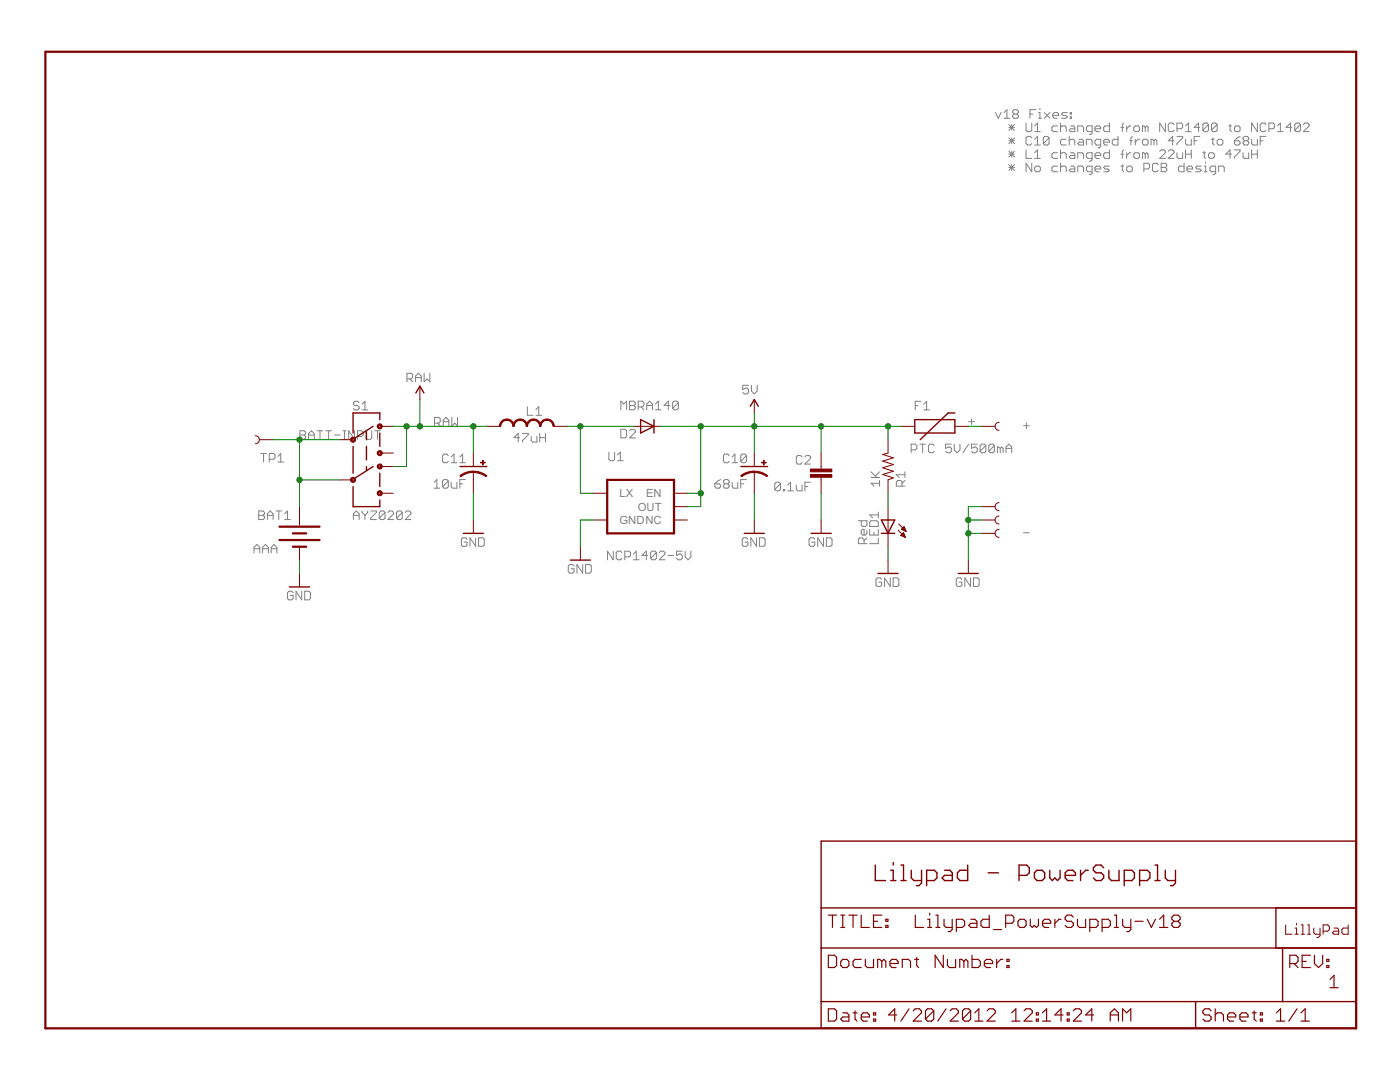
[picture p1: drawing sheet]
<svg xmlns="http://www.w3.org/2000/svg" width="279mm" height="216mm" viewBox="0 0 279 216" stroke-linecap="round" stroke-linejoin="round" font-family="sans-serif">
<defs><g id="words">
<g font-size="2.5" fill="#808080">
<text x="123.6" y="99.2">LX</text>
<text x="127.3" y="101.9">OUT</text>
<text x="128.9" y="99.2">EN</text>
<text x="123.6" y="104.6">GNDNC</text>
</g>
</g></defs>
<g fill="none" stroke="#808080" stroke-width=".2">
<path d="M198.7 22.5l.5 1.1 .6-1.1M200.4 22.5l.6-.6v1.7M200.4 23.6h1.1M201.3 24.8l1.2 1.2M201.3 25.4h1.2M201.3 27.5l1.2 1.2M201.3 28.1h1.2M201.3 30.2l1.2 1.1M201.3 30.8h1.2M201.3 32.9l1.2 1.1M201.3 33.4h1.2M201.9 24.8v1.2"/>
<path d="M201.9 27.5v1.2M201.9 30.2v1.1M201.9 32.9v1.1M202.4 22.8l-.3 .2v.3l.3 .3h.5l.3-.3v-.3l-.3-.2M202.4 22.8l-.3-.3v-.3l.3-.3h.5l.3 .3v.3l-.3 .3M202.4 22.8h.5M202.5 24.8l-1.2 1.2M202.5 27.5l-1.2 1.2M202.5 30.2l-1.2 1.1M202.5 32.9l-1.2 1.1M204.8 24.6v1.4l.3 .3h.5l.3-.3v-1.4M204.8 29.9v1.7h1.1"/>
<path d="M205.5 22.8h.6M205.9 27.5l-.3-.3h-.5l-.3 .3v1.2l.3 .2h.5l.3-.2M205.9 32.6v1.7l-1.1-1.7v1.7M206.5 26.3h1.1M206.5 25.1l.6-.5v1.7M206.5 27.8l.6-.6v1.7M206.5 30.5l.6-.6v1.7M206.5 28.9h1.1M206.5 31.6h1.1M206.5 33.4l.3-.3h.5l.3 .3v.6l-.3 .3h-.5l-.3-.3zM206.7 21.9h-1.2v1.7M207.3 23.6h.5"/>
<path d="M207.3 22.5h.2v1.1M207.5 21.6v.3M208.4 22.5l1.1 1.1M209.4 27.5l-.3-.3h-.6l-.3 .3v1.2M209.4 27.5v1.2l-.3 .2h-.6l-.3-.2M209.4 27.5l-1.2 1.2M209.5 22.5l-1.1 1.1M210.1 23h1.2v-.2l-.3-.3h-.6l-.3 .3v.5l.3 .3h.6M211.1 25.1h-.9l-.3 .3v.6l.3 .3h.9M211.1 30.5h-.9l-.3 .3v.5l.3 .3h.9M211.1 33.1h-.9l-.3 .3v.6l.3 .3h.9M211.6 25.4l.3-.3h.6l.3 .3v.9"/>
<path d="M211.6 24.6v1.7M211.6 29.9v1.7M211.6 32.6v1.7M211.6 30.8l.3-.3h.6l.3 .3v.8M211.6 33.4l.3-.3h.6l.3 .3v.9M212.8 27.8h-.9l-.3 .3v.6l.3 .2h.9M213 22.5h-.9l-.2 .3 .2 .2h.6l.3 .3-.3 .3h-.8M213.4 28.1l.3-.3h.5l.3 .3v.8M213.4 27.2v1.7M213.6 23.3h.2v.3h-.2zM213.6 22.5h.2v.3h-.2zM213.7 25.1h.5l.3 .3v.9h-.8l-.3-.3 .3-.3h.8"/>
<path d="M213.7 30.5h.5l.3 .3v.8h-.8l-.3-.3 .3-.3h.8M213.7 33.1h.5l.3 .3v.9h-.8l-.3-.3 .3-.3h.8M215.1 26.3v-1.2h.8l.3 .3v.9M215.1 31.6v-1.1h.8l.3 .3v.8M215.1 34.3v-1.2h.8l.3 .3v.9M215.4 27.8h.5l.3 .3v.8h-.8l-.3-.2 .3-.3h.8M216.8 28.9v-1.1h.9l.3 .3v.8M218 26.3h-.9l-.3-.3v-.6l.3-.3h.9v1.5l-.3 .2h-.3M218 31.6h-.9l-.3-.3v-.5l.3-.3h.9v1.4l-.3 .3h-.3M218 34.3h-.9l-.3-.3v-.6l.3-.3h.9v1.5l-.3 .2h-.3M218.5 25.7h1.2v-.3l-.3-.3h-.6l-.3 .3v.6l.3 .3h.6M218.5 33.7h1.2v-.3l-.3-.3h-.6l-.3 .3v.6l.3 .3h.6"/>
<path d="M218.5 31h1.2v-.2l-.3-.3h-.6l-.3 .3v.5l.3 .3h.6M219.7 28.9h-.9l-.3-.2v-.6l.3-.3h.9v1.4l-.3 .3h-.3M220.3 28.4h1.1v-.3l-.3-.3h-.6l-.2 .3v.6l.2 .2h.6M221.4 24.6v1.7h-.9l-.2-.3v-.6l.2-.3h.9M221.4 29.9v1.7h-.9l-.2-.3v-.5l.2-.3h.9M221.4 33.1h-.9l-.2 .3 .2 .3h.6l.3 .3-.3 .3h-.8M223.1 27.2v1.7h-.8l-.3-.2v-.6l.3-.3h.8M223.7 25.4h.6M223.7 30.8h.6M223.7 33.1h.6M224 32.9v1.1l.3 .3M224.3 24.6l-.3 .2v1.5"/>
<path d="M224.3 29.9l-.3 .3v1.4M224.9 33.4l.2-.3h.6l.3 .3v.6l-.3 .3h-.6l-.2-.3zM224.9 25.1v1.2M224.9 30.5v1.1M225.4 28.1h.6M225.7 25.1h-.3l-.5 .6M225.7 30.5h-.3l-.5 .5M226 27.2l-.3 .3v1.4M226.3 25.4l.3-.3h.5l.3 .3v.6l-.3 .3h-.5l-.3-.3zM226.3 30.8l.3-.3h.5l.3 .3v.5l-.3 .3h-.5l-.3-.3zM226.6 27.8v1.1M227.4 27.8h-.3l-.5 .6"/>
<path d="M228.3 27.8h.6l.2 .3v.6l-.2 .2h-.6l-.3-.2v-.6zM228.3 33.7h.8l.3-.3v-.5l-.3-.3h-.8v1.7M228.6 25.4l-.3-.3h-.3v1.2M228.6 30.8l-.3-.3h-.3v1.1M228.6 25.4v.9M228.6 30.8v.8M228.6 25.4l.3-.3 .2 .3v.9M228.6 30.8l.3-.3 .2 .3v.8M230.3 28.1l-.3-.3h-.3v1.1M230.3 28.1v.8M230.3 28.1l.3-.3 .3 .3v.8M231.1 32.9l-.2-.3h-.6l-.3 .3v1.1l.3 .3h.6l.2-.3"/>
<path d="M231.4 30.2l.3-.3h.6l.3 .3v.3l-1.2 1.1h1.2M231.7 33.4h.9M231.7 32.6h.9l.3 .3v.2l-.3 .3 .3 .3v.3l-.3 .3h-.9zM232.6 24.6v1.7l-1.2-1.7v1.7M233.2 30.2l.2-.3h.6l.3 .3v.3l-1.1 1.1h1.1M234.3 24.8l-.3-.2h-.6l-.2 .2v1.2l.2 .3h.6l.3-.3M234.3 28.1h-1.1l.8-.9v1.7M234.9 25.7h.8l.3-.3v-.6l-.3-.2h-.8v1.7M234.9 27.2h1.1v.3l-1.1 1.2v.2M234.9 30.5v.8l.3 .3h.8v-1.1M236.3 32.6v1.7h-.8l-.3-.3v-.6l.3-.3h.8M236.6 26.3h1.1"/>
<path d="M236.6 25.1l.6-.5v1.7M236.6 27.8v.9l.3 .2h.8v-1.1M236.6 29.9v1.7M236.6 30.8h1.1M236.9 33.7h1.1v-.3l-.3-.3h-.5l-.3 .3v.6l.3 .3h.5M237.7 29.9v1.7M238.3 28.1h.6M239.5 25.4h-1.2l.9-.8v1.7M239.5 27.2h-1.2v1.7M239.8 33.1h-.9l-.3 .3 .3 .3h.6l.3 .3-.3 .3h-.9M240.1 30.5h.5M240.3 30.2v1.1l.3 .3"/>
<path d="M240.3 34.3h.6M240.3 33.1h.3v1.2M240.6 32.3v.3M241.2 24.8v1.2l-.3 .3h-.6l-.2-.3M241.2 24.8l-.3-.2h-.6l-.2 .2v1.2M241.2 24.8l-1.1 1.2M241.5 30.5h.5l.3 .3v.5l-.3 .3h-.5l-.3-.3v-.5zM241.8 27.8h.5M242 27.5v1.2l.3 .2M242.6 34.3h-.8l-.3-.3v-.6l.3-.3h.8v1.5l-.3 .2h-.3M242.9 24.8v1.2l-.3 .3h-.6l-.2-.3M242.9 24.8l-.3-.2h-.6l-.2 .2v1.2"/>
<path d="M242.9 24.8l-1.1 1.2M243.2 27.8h.6l.3 .3v.6l-.3 .2h-.6l-.3-.2v-.6zM243.2 34.3v-1.2h.9l.2 .3v.9M245.2 25.1h.6M245.5 24.8v1.2l.3 .3M245.8 30.8h-1.2l.9-.9v1.7M246.4 28.1h.8l.3 .3v.3l-.3 .2h-.6l-.2-.2zM246.4 29.9h1.1v.3l-1.1 1.1v.3M246.6 25.1h.6l.3 .3v.6l-.3 .3h-.6l-.2-.3v-.6zM247.5 27.2l-.6 .3-.5 .6M248.1 30.5v.8l.2 .3h.9v-1.1M248.3 28.1h.6"/>
<path d="M248.3 28.1l-.2-.3v-.3l.2-.3h.6l.3 .3v.3l-.3 .3M248.3 28.1l-.2 .3v.3l.2 .2h.6l.3-.2v-.3l-.3-.3M249.8 27.8v.9l.3 .2h.8v-1.1M249.8 29.9v1.7M249.8 30.8h1.1M250.9 24.6v1.7l-1.1-1.7v1.7M250.9 29.9v1.7M251.5 28.1h.6M252.6 24.8l-.2-.2h-.6l-.3 .2v1.2l.3 .3h.6l.2-.3M252.6 27.2h-1.1v1.7M253.2 25.7h.9l.3-.3v-.6l-.3-.2h-.9v1.7M255 26.3h1.1"/>
<path d="M255 25.1l.5-.5v1.7M257.8 25.4h-1.1l.8-.8v1.7M259.5 24.8v1.2l-.3 .3h-.5l-.3-.3M259.5 24.8l-.3-.2h-.5l-.3 .2v1.2M259.5 24.8l-1.1 1.2M260.1 24.8l.3-.2h.6l.3 .2v.3l-1.2 1.2h1.2M81.2 75.6h.9l.3-.3v-.5l-.3-.3h-.9v1.7M81.8 75.6l.6 .6M82.9 76.2v-1.2l.6-.5 .6 .5v1.2M82.9 75.3h1.2M84.6 74.5v1.7l.6-.6 .6 .6v-1.7M149.4 76.9h-1.2v.8l.9-.3 .3 .3v.6l-.3 .3h-.6l-.3-.3"/>
<path d="M150 76.9v1.1l.5 .6 .6-.6v-1.1M52 90.5h1.2M52.6 90.5v1.7M53.7 91.6h.9l.3-.2v-.6l-.3-.3h-.9v1.7M55.5 91.1l.5-.6v1.7M55.5 92.2h1.1M59.9 86h.8l.3 .2v.3l-.3 .3 .3 .3v.3l-.3 .3h-.8zM59.9 86.8h.8M61.6 86.8h1.1M61.6 87.7v-1.2l.5-.5 .6 .5v1.2M63.3 86h1.1M63.9 86v1.7"/>
<path d="M65 86h1.2M65.6 86v1.7M66.7 86.8h1.2M68.5 86h.5M68.5 87.7h.5M68.7 86v1.7M70.7 86v1.7l-1.1-1.7v1.7M71.3 87.1h.9l.3-.3v-.6l-.3-.2h-.9v1.7M71.7 80.4l-.3-.3h-.6l-.3 .3v.2l.3 .3h.6l.3 .3v.3l-.3 .3h-.6l-.3-.3M72.3 81.8h1.1M72.3 80.6l.5-.5v1.7M73 86v1.4l.3 .3h.6l.3-.3v-1.4"/>
<path d="M74.8 86h1.1M75.3 86v1.7M86.6 97.4h1.2M86.6 96.3l.6-.6v1.7M86.7 84.4h.9l.3-.3v-.5l-.3-.3h-.9v1.7M87.3 84.4l.6 .6M88.5 85v-1.1l.5-.6 .6 .6v1.1M88.5 84.1h1.1M89.5 96v1.1l-.3 .3h-.6l-.3-.3M89.5 96l-.3-.3h-.6l-.3 .3v1.1M89.5 90.9l-.3-.3h-.6l-.3 .3v1.2l.3 .2h.6l.3-.2M89.5 96l-1.2 1.1"/>
<path d="M90 96.3v.8l.3 .3h.9v-1.1M90 92.3h1.2M90 91.2l.6-.6v1.7M90.2 83.3v1.7l.5-.6 .6 .6v-1.7M91.8 96.5h.5M91.8 92.3h1.1M91.8 91.2l.5-.6v1.7M92.9 95.7h-1.1v1.7M103.7 87.3h-1.1l.8-.8v1.7M104.3 86.5h1.1v.3l-1.1 1.1v.3M105.2 81.2v1.7h1.2M106 87.1v.8l.3 .3h.8v-1.1"/>
<path d="M107 82.9h1.1M107 81.7l.5-.5v1.7M107.7 87.3h1.2M107.7 86.5v1.7M108.9 86.5v1.7M121.5 90.2v1.5l.3 .2h.6l.3-.2v-1.5M123.2 91.9h1.2M123.2 90.8l.6-.6v1.7M123.9 81.8v-1.7l.6 .5 .6-.5v1.7M123.9 85.7h.9l.3 .2v1.2l-.3 .3h-.9zM125.6 80.1h.9l.3 .2v.3l-.3 .3 .3 .3v.3l-.3 .3h-.9zM125.6 85.9l.3-.2h.6l.3 .2v.3l-1.2 1.2h1.2"/>
<path d="M125.6 80.9h.9M127.4 81.2h.8l.3-.3v-.6l-.3-.2h-.8v1.7M127.9 81.2l.6 .6M129.1 80.9h1.1M129.1 81.8v-1.2l.5-.5 .6 .5v1.2M130.8 81.8h1.1M130.8 80.6l.6-.5v1.7M133.7 80.9h-1.2l.9-.8v1.7M135.4 80.3l-.3-.2h-.6l-.3 .2v1.2M135.4 80.3v1.2l-.3 .3h-.6l-.3-.3M135.4 80.3l-1.2 1.2M142.7 96.5h.8l.3 .3v.3l-.3 .3h-.6l-.2-.3z"/>
<path d="M143.8 95.7l-.6 .3-.5 .5M144.7 96.5l-.3 .3v.3l.3 .3h.5l.3-.3v-.3l-.3-.3M144.7 96.5h.5M144.7 96.5l-.3-.2v-.3l.3-.3h.5l.3 .3v.3l-.3 .2M145.5 90.9l-.3-.3h-.5l-.3 .3v1.2l.3 .2h.5l.3-.2M146.1 96.3v.8l.3 .3h.8v-1.1M146.1 92.3h1.1M146.1 91.2l.6-.6v1.7M147.8 96.5h.6M149 95.7h-1.2v1.7M149 90.9l-.3-.3h-.6l-.3 .3v1.2M149 90.9v1.2l-.3 .2h-.6l-.3-.2"/>
<path d="M149 90.9l-1.2 1.2M155.8 96.5l-.3-.3h-.6l-.3 .3v1.2M155.8 96.5v1.2l-.3 .2h-.6l-.3-.2M155.8 96.5l-1.2 1.2M156.3 97.7h.3v.2h-.3zM157.2 96.8l.6-.6v1.7M157.2 97.9h1.1M158.9 96.8v.9l.3 .2h.9v-1.1M160.1 91.2l-.3-.3h-.6l-.3 .3v1.1l.3 .3h.6l.3-.3M160.6 91.2l.3-.3h.6l.3 .3v.3l-1.2 1.1h1.2M160.6 97.1h.6M161.8 96.2h-1.2v1.7"/>
<path d="M173.8 95.3h1.7M173.8 94.1l1.2 1.2M175.5 96.4h-1.7l.6 .6M175.5 95.9v1.1M175.5 94.1l-.8 .9M180 97v-.8l-.3-.3h-.5l-.3 .3v.8h1.7M180.6 95.9l-.6 .5M180.6 94.7h-1.7l.6 .6M180.6 94.1v1.2M181.8 89.8h.9l.3-.3v-.6l-.3-.3h-.9v1.7M182.6 80.9h.6M183.6 88.6h1.1"/>
<path d="M183.8 80.1h-1.2v1.7M184.1 88.6v1.7M184.4 81.8h1.1M184.4 80.6l.5-.5v1.7M186.4 88.9l-.3-.3h-.5l-.3 .3v1.1l.3 .3h.5l.3-.3M189.9 88.6h-1.2v.9l.9-.3 .3 .3v.5l-.3 .3h-.6l-.3-.3M190.4 88.6v1.2l.6 .5 .6-.5v-1.2M193.3 88.6l-1.1 1.7M193.3 84.1h1.2M193.9 83.6v1.1M195 88.6h-1.1v.9l.8-.3 .3 .3v.5l-.3 .3h-.5l-.3-.3M196.7 88.9l-.2-.3h-.6l-.3 .3v1.1"/>
<path d="M196.7 88.9v1.1l-.2 .3h-.6l-.3-.3M196.7 88.9l-1.1 1.1M198.5 88.9l-.3-.3h-.6l-.3 .3v1.1M198.5 88.9v1.1l-.3 .3h-.6l-.3-.3M198.5 88.9l-1.2 1.1M199.6 89.5l-.3-.3h-.2v1.1M199.6 89.5v.8M199.6 89.5l.3-.3 .3 .3v.8M200.8 90.3v-1.1l.5-.6 .6 .6v1.1M200.8 89.5h1.1M204.3 84.9h1.1M204.8 84.4v1.1"/>
<path d="M50.7 110.3v-1.1l.6-.6 .5 .6v1.1M50.7 109.5h1.1M51.6 102.8h.9M51.6 102h.9l.3 .3v.2l-.3 .3 .3 .3v.3l-.3 .3h-.9zM52.4 109.5h1.2M52.4 110.3v-1.1l.6-.6 .6 .6v1.1M53.4 102.8h1.1M53.4 103.7v-1.2l.5-.5 .6 .5v1.2M54.1 109.5h1.2M54.1 110.3v-1.1l.6-.6 .6 .6v1.1M55.1 102h1.1M55.6 102v1.7"/>
<path d="M56.8 102.5l.6-.5v1.7M56.8 103.7h1.1M58.5 118.3l-.3-.3h-.5l-.3 .3v1.1l.3 .3h.5l.3-.3v-.6h-.6M60.2 118v1.7l-1.1-1.7v1.7M60.8 118h.9l.3 .3v1.1l-.3 .3h-.9zM70.5 103.7v-1.2l.6-.5 .6 .5v1.2M70.5 102.8h1.2M72.3 102v.3l.5 .5M72.8 102.8v.9M73.4 102v.3l-.6 .5M74 102h1.1v.3l-1.1 1.1v.3h1.1M76.8 102.3l-.2-.3h-.6l-.3 .3v1.1"/>
<path d="M76.8 102.3v1.1l-.2 .3h-.6l-.3-.3M76.8 102.3l-1.1 1.1M77.4 102.3l.3-.3h.6l.2 .3v.2l-1.1 1.2h1.1M80.3 102.3l-.3-.3h-.6l-.3 .3v1.1M80.3 102.3v1.1l-.3 .3h-.6l-.3-.3M80.3 102.3l-1.2 1.1M80.9 102.3l.2-.3h.6l.3 .3v.2l-1.1 1.2h1.1M93.2 107.6l-.3-.3h-.5l-.3 .3v1.1l.3 .3h.5l.3-.3v-.5h-.6M94.9 107.3v1.7l-1.1-1.7v1.7M95.5 107.3h.9l.2 .3v1.1l-.2 .3h-.9zM114.6 112.9l-.3-.3h-.6l-.3 .3v1.2l.3 .3h.6l.3-.3v-.6h-.6M116.3 112.6v1.8l-1.2-1.8v1.8"/>
<path d="M116.9 112.6h.8l.3 .3v1.2l-.3 .3h-.8zM122.4 110v1.7l-1.2-1.7v1.7M124.1 110.3l-.3-.3h-.5l-.3 .3v1.1l.3 .3h.5l.3-.3M124.7 111.1h.8l.3-.3v-.5l-.3-.3h-.8v1.7M126.4 110.6l.6-.6v1.7M126.4 111.7h1.2M129.3 110.8h-1.2l.9-.8v1.7M131 110.3l-1.1 1.1M131 110.3l-.3-.3h-.6l-.2 .3v1.1M131 110.3v1.1l-.3 .3h-.6l-.2-.3M131.6 110.3l.3-.3h.5l.3 .3v.3l-1.1 1.1h1.1M133.3 110.8h1.1"/>
<path d="M136.1 110h-1.1v.8l.6-.2h.3l.2 .2v.6l-.2 .3h-.6l-.3-.3M136.7 110v1.1l.6 .6 .6-.6v-1.1M149.3 107.6l-.3-.3h-.6l-.3 .3v1.1l.3 .3h.6l.3-.3v-.5h-.6M151 107.3v1.7l-1.2-1.7v1.7M151.6 107.3h.8l.3 .3v1.1l-.3 .3h-.8zM162.6 107.6l-.3-.3h-.5l-.3 .3v1.1l.3 .3h.5l.3-.3v-.5h-.6M164.3 107.3v1.7l-1.1-1.7v1.7M164.9 107.3h.9l.3 .3v1.1l-.3 .3h-.9zM171.3 103.9h1.7v.9l-.3 .3h-.6l-.2-.3v-.9M172.4 108.5v-.9l-.3-.3h-.5l-.3 .3v.9h1.7M173 105.9v.6l-.3 .3h-.6l-.2-.3v-.6l.2-.3h.3v1.2M173 107.3l-.6 .6"/>
<path d="M173.6 105.6v1.2h1.7v-1.2M173.6 104.2l.2-.3h1.2l.3 .3v.9h-1.7zM174.4 106.2v.6M175.3 107.3v1.2h-1.7M175.3 102.2v1.1M175.3 102.7h-1.7l.5 .6M176 115.6l-.3-.3h-.6l-.3 .3v1.1l.3 .3h.6l.3-.3v-.5h-.6M177.7 115.3v1.7l-1.2-1.7v1.7M178.2 115.3h.9l.3 .3v1.1l-.3 .3h-.9zM192 115.6l-.3-.3h-.6l-.3 .3v1.1l.3 .3h.6l.3-.3v-.5h-.6M193.7 115.3v1.7l-1.1-1.7v1.7M194.3 115.3h.8l.3 .3v1.1l-.3 .3h-.8z"/>
<path d="M204.3 106.3h1.1"/>
</g>
<g fill="none" stroke="#800000" stroke-width=".28">
<path d="M83 78.4l.8-1.3 .8 1.3M70.5 97.1v4h5.3v-1.3M70.5 89.1v5.3M73.1 86.1v1.6M73.1 89.1v2.7M73.1 93.1v.8M74.5 85.1l-3.8 2.4M74.5 93.1l-3.8 2.4M75.8 83.7v-1.3h-5.3v4M75.8 86.4v2.7M75.8 94.4v2.7M91.8 93.1h5.4"/>
<path d="M127.8 83.7l2.7 1.4-2.7 1.3zM130.5 83.7v2.7M147.9 93.1h5.3M149.7 81.1l.8-1.4 .8 1.4M182.6 83.7h8v2.7h-8zM190.6 82.4h-1.4l-5.6 5.3M57.8 117.1h4M92.5 106.4h4M113.8 111.8h4M148.5 106.4h4M161.9 106.4h4M175.2 114.4h4"/>
<path d="M175.9 106.4h2.7M175.9 103.8h2.7l-1.4 2.6zM191.2 114.4h4M163.9 167.8h106.8v37.4h-106.8zM174.7 172.6v3.1h2M177.8 175.7h1M177.8 173.7h.5v2M178.3 172.1v.5M179.8 175.7h1M179.8 172.6h.5v3.1M181.9 173.7v1.5l.5 .5h1.5M183.9 173.7v2.5l-.5 .5h-.5"/>
<path d="M184.9 175.7h1.6l.5-.5v-1l-.5-.5h-1.6v3M188.5 173.7h1l.6 .5v1.5h-1.6l-.5-.5 .5-.5h1.6M193.1 172.6v3.1h-1.5l-.5-.5v-1l.5-.5h1.5M197.2 174.2h2.1M203.4 174.7h1.5l.5-.5v-1.1l-.5-.5h-1.5v3.1M206.4 174.2l.5-.5h1.1l.5 .5v1l-.5 .5h-1.1l-.5-.5zM209.5 173.7v1.5l.5 .5 .5-.5 .6 .5 .5-.5v-1.5M212.6 174.7h2v-.5l-.5-.5h-1l-.5 .5v1l.5 .5h1M215.6 173.7v2M217.2 173.7h-.5l-1.1 1M220.3 173.1l-.5-.5h-1.1l-.5 .5v.6l.5 .5h1.1l.5 .5v.5l-.5 .5h-1.1l-.5-.5M221.3 173.7v1.5l.5 .5h1.5v-2"/>
<path d="M224.4 175.7h1.5l.5-.5v-1l-.5-.5h-1.5v3M227.4 175.7h1.6l.5-.5v-1l-.5-.5h-1.6v3M230.5 175.7h1M230.5 172.6h.5v3.1M232.6 173.7v1.5l.5 .5h1.5M234.6 173.7v2.5l-.5 .5h-.5M163.9 189.2h106.8M163.9 199.9h106.8M163.9 181.2h106.8M238.6 199.9v5.3M254.6 181.2v8M256 189.2v10.7"/>
</g>
<g fill="none" stroke="#800000" stroke-width=".23">
<path d="M165.3 190.6h1.2l.5 .4v1.7l-.5 .4h-1.2zM165.3 182.6h1.7M166.1 182.6v2.5M167.8 191.8l.4-.4h.8l.4 .4v.9l-.4 .4h-.8l-.4-.4zM167.8 182.6h.8M167.8 185.1h.8M168.2 182.6v2.5M169.4 182.6h1.6M170.2 182.6v2.5M171.9 182.6v2.5h1.6M171.9 191.4h-1.3l-.4 .4v.9l.4 .4h1.3M172.7 191.4v1.3l.4 .4h1.2v-1.7"/>
<path d="M174.3 183.8h.9M176 182.6h-1.7v2.5h1.7M176 191.8l-.4-.4h-.4v1.7M176 191.8l.4-.4 .4 .4v1.3M176 191.8v1.3M176.8 184.7h.4v.4h-.4zM176.8 183.4h.4v.4h-.4zM177.6 192.3h1.6v-.5l-.4-.4h-.8l-.4 .4v.9l.4 .4h.8M180.1 193.1v-1.7h1.2l.4 .4v1.3M182.5 191.4h.8M182.7 182.6v2.5h1.6M182.9 191v1.7l.4 .4"/>
<path d="M185.1 185.1h.8M185.1 183.4h.4v1.7M185.5 182.2v.4M186.8 182.6h.4v2.5M186.8 185.1h.8M188.3 190.6v2.5l-1.7-2.5v2.5M188.4 183.4v1.3l.4 .4h1.2M189.1 191.4v1.3l.4 .4h1.2v-1.7M190 183.4v2.1l-.4 .4h-.4M190.9 185.1h1.2l.4-.4v-.9l-.4-.4h-1.2v2.5M192.4 191.8l-.5-.4h-.4v1.7M192.4 191.8v1.3"/>
<path d="M192.4 191.8l.4-.4 .4 .4v1.3M193.7 183.4h.8l.5 .4v1.3h-1.3l-.4-.4 .4-.5h1.3M194 190.6v2.5h1.2l.4-.4v-.9l-.4-.4h-1.2M196.4 192.3h1.7v-.5l-.4-.4h-.8l-.5 .4v.9l.5 .4h.8M197.4 182.6v2.5h-1.2l-.4-.4v-.9l.4-.4h1.2M198.2 185.5h1.7M198.9 191.4v1.7M200.1 191.4h-.4l-.8 .9M200.7 184.2h1.2l.4-.4v-.8l-.4-.4h-1.2v2.5M201 192.7h.4v.4h-.4zM201 191.4h.4v.4h-.4zM203.2 183.8l.4-.4h.8l.4 .4v.9l-.4 .4h-.8l-.4-.4z"/>
<path d="M205.6 183.4v1.3l.4 .4 .4-.4 .4 .4 .4-.4v-1.3M208.1 184.2h1.6v-.4l-.4-.4h-.8l-.4 .4v.9l.4 .4h.8M210.5 183.4v1.7M211.8 183.4h-.5l-.8 .8M214.2 183l-.4-.4h-.8l-.4 .4v.4l.4 .4h.8l.4 .4v.5l-.4 .4h-.8l-.4-.4M215 183.4v1.3l.4 .4h1.3v-1.7M217.5 185.1h1.2l.4-.4v-.9l-.4-.4h-1.2v2.5M219.9 185.1h1.3l.4-.4v-.9l-.4-.4h-1.3v2.5M222.4 182.6h.4v2.5M222.4 185.1h.8M224 183.4v1.3l.5 .4h1.2M225.7 183.4v2.1l-.4 .4h-.4"/>
<path d="M226.5 183.8h1.6M229 183.4l.8 1.7 .8-1.7M231.4 185.1h1.7M231.4 183.4l.8-.8v2.5M234.3 183.8l-.4-.4v-.4l.4-.4h.8l.4 .4v.4l-.4 .4M234.3 183.8l-.4 .4v.5l.4 .4h.8l.4-.4v-.5l-.4-.4M234.3 183.8h.8M257.4 192.3h1.2l.5-.5v-.8l-.5-.4h-1.2v2.5M258.2 192.3l.9 .8M259.9 191.8h.8M261.5 190.6h-1.6v2.5h1.6M262.3 190.6v1.7l.8 .8 .9-.8v-1.7"/>
<path d="M264.8 192.7h.4v.4h-.4zM264.8 191.4h.4v.4h-.4zM265.4 195.4l.8-.8v2.5M265.4 197.1h1.7M165.3 201.3h1.2l.5 .4v1.6l-.5 .5h-1.2zM168.2 202.1h.8l.4 .4v1.3h-1.2l-.4-.5 .4-.4h1.2M170.2 202.1h.8M170.6 201.7v1.6l.4 .5M171.9 202.9h1.6v-.4l-.4-.4h-.8l-.4 .4v.8l.4 .5h.8M174.3 203.3h.5v.5h-.5zM174.3 202.1h.5v.4h-.5zM179 202.5h-1.7l1.3-1.2v2.5"/>
<path d="M181.4 201.3l-1.6 2.5M182.2 201.7l.5-.4h.8l.4 .4v.4l-1.7 1.7h1.7M186.4 201.7v1.6l-.5 .5h-.8l-.4-.5M186.4 201.7l-.5-.4h-.8l-.4 .4v1.6M186.4 201.7l-1.7 1.6M188.8 201.3l-1.6 2.5M189.6 201.7l.4-.4h.9l.4 .4v.4l-1.7 1.7h1.7M193.7 201.7v1.6l-.4 .5h-.8l-.4-.5M193.7 201.7l-.4-.4h-.8l-.4 .4v1.6M193.7 201.7l-1.6 1.6M194.5 203.8h1.7M194.5 202.1l.8-.8v2.5"/>
<path d="M197 201.7l.4-.4h.8l.4 .4v.4l-1.6 1.7h1.6M201.9 203.8h1.7M201.9 202.1l.8-.8v2.5M204.4 201.7l.4-.4h.8l.4 .4v.4l-1.6 1.7h1.6M206.8 203.3h.4v.5h-.4zM206.8 202.1h.4v.4h-.4zM208 203.8h1.7M208 202.1l.9-.8v2.5M212.2 202.5h-1.7l1.3-1.2v2.5M213 203.3h.4v.5h-.4zM213 202.1h.4v.4h-.4zM214.2 201.7l.4-.4h.8l.4 .4v.4l-1.6 1.7h1.6"/>
<path d="M218.3 202.5h-1.6l1.2-1.2v2.5M221.6 202.5h1.6M221.6 203.8v-1.7l.8-.8 .8 .8v1.7M224 203.8v-2.5l.9 .8 .8-.8v2.5M241.7 201.7l-.4-.4h-.8l-.4 .4v.4l.4 .4h.8l.4 .4v.4l-.4 .5h-.8l-.4-.5M242.5 202.5l.4-.4h.9l.4 .4v1.3M242.5 201.3v2.5M245 202.9h1.6v-.4l-.4-.4h-.8l-.4 .4v.8l.4 .5h.8M247.4 202.9h1.7v-.4l-.4-.4h-.9l-.4 .4v.8l.4 .5h.9M249.9 202.1h.8M250.3 201.7v1.6l.4 .5M251.5 203.3h.4v.5h-.4z"/>
<path d="M251.5 202.1h.4v.4h-.4zM254.7 203.8h1.7M254.7 202.1l.9-.8v2.5M258.8 201.3l-1.6 2.5M259.7 203.8h1.6M259.7 202.1l.8-.8v2.5"/>
</g>
<path d="M9.1 10.3h261.6v194.9h-261.6zM121.2 95.8h13.3v10.6h-13.3zM55.8 105.1h8M55.8 107.8h8M58.4 106.4h2.7M58.4 109.1h2.7" fill="none" stroke="#800000" stroke-width=".44"/>
<g fill="none" stroke="#800000" stroke-width=".2">
<path d="M83.8 77.1v2.6M150.5 79.7v2.7M51 87a.79 .79 0 0 1 .8 .7 .79 .79 0 0 1-.8 .8M51.8 87.7h2.6M67.8 87.7h2.7M67.8 95.8h2.7M75.8 85.1h2.7M75.8 98.4h2.7M75.8 90.4h2.7M75.8 93.1h2.7M94.5 90.4v2.7M94.5 94.1v4.3"/>
<path d="M97.2 85.1h2.6M110.5 85.1h2.7M118.5 98.4h2.7M126.5 85.1h5.3M134.5 98.4h2.7M150.5 90.4v2.7M150.5 94.1v4.3M163.9 90.4v3.2M163.9 95.2v3.2M177.2 87.7v2.7l-1.1 .3 2.2 .7-2.2 .6 2.2 .7-2.2 .6 2.2 .7-2.2 .7 2.2 .7-1.1 .4v2.6M179.9 85.1h2.7M190.6 85.1h2.7"/>
<path d="M195.9 85.1h2.7M199.4 84.3a.8 .8 0 0 0-.8 .8 .8 .8 0 0 0 .8 .8M59.8 101.1v3.7M59.8 109.1v2.7M59.8 114.4v2.7M94.5 103.8v2.6M115.8 109.1v2.7M118.5 103.8h2.7M134.5 101.1h2.7M134.5 103.8h2.7M150.5 103.8v2.6M163.9 103.8v2.6"/>
<path d="M177.2 101.1v8M177.2 111.8v2.6M179.2 105.8l1.5 1.4M179.4 104.6l1.4 1.4M179.8 106.8l.9 .4M179.8 106.8h.7M179.9 105.6l.5-.5 .4 .9zM179.9 106.7h.6M180 105.5h.6M180 105.7h.7M180 106.6h.4M180.1 107h.5"/>
<path d="M180.1 105.4h.5M180.1 106.4h.3M180.2 105.3h.3M180.3 106.3h.1M180.3 105.8h.4M180.3 106.3l.4 .9M180.3 106.3l-.5 .5M180.4 105.2h.1M180.4 107.1h.2M180.6 105.9h.2M180.7 107.2h.1M193.3 111.8v2.6"/>
<path d="M195.9 106.4h2.7M195.9 101.1h2.7M195.9 103.8h2.7M199.4 105.6a.8 .8 0 0 0-.8 .8 .8 .8 0 0 0 .8 .8M199.4 100.3a.8 .8 0 0 0-.8 .8 .8 .8 0 0 0 .8 .8M199.4 103a.8 .8 0 0 0-.8 .8 .8 .8 0 0 0 .8 .8M256.6 184.6v1.8h1.2M258.4 186.4h.7M258.4 185.2h.4v1.2M258.8 184.2v.4M259.7 186.4h.6M259.7 184.6h.3v1.8"/>
<path d="M260.9 186.4h.7M260.9 184.6h.4v1.8M262.2 185.2v.9l.3 .3h.9M263.4 185.2v1.5l-.3 .3h-.3M264.1 185.8h.9l.3-.3v-.6l-.3-.3h-.9v1.8M266.2 185.2h.7l.3 .3v.9h-1l-.3-.3 .3-.3h1M269 184.6v1.8h-.9l-.3-.3v-.6l.3-.3h.9"/>
</g>
<g fill="#800000" stroke="#800000" stroke-width=".2">
<path d="M109.2 83.6a1.45 1.45 0 0 1 1.4 1.5h-.2l-.2-.5-.3-.5-.7-.2z" fill-rule="evenodd"/>
<path d="M108.1 84l.6-.3 .5-.1v.3l-.8 .2-.3 .5-.2 .5h-.2l.1-.5z" fill-rule="evenodd"/>
<path d="M106.5 83.6a1.45 1.45 0 0 1 1.4 1.5h-.2l-.1-.5-.4-.5-.7-.2z" fill-rule="evenodd"/>
<path d="M105.5 84l.5-.3 .5-.1v.3l-.8 .2-.3 .5-.1 .5h-.3l.1-.5z" fill-rule="evenodd"/>
<path d="M103.8 83.6a1.45 1.45 0 0 1 1.5 1.5h-.3l-.1-.5-.3-.5-.8-.2z" fill-rule="evenodd"/>
<path d="M102.8 84l.5-.3 .5-.1v.3l-.7 .2-.4 .5-.1 .5h-.2v-.5z" fill-rule="evenodd"/>
<path d="M101.2 83.6a1.45 1.45 0 0 1 1.4 1.5h-.2l-.2-.5-.3-.5-.7-.2z" fill-rule="evenodd"/>
<path d="M100.1 84l.6-.3 .5-.1v.3l-.8 .2-.3 .5-.2 .5h-.2l.1-.5z" fill-rule="evenodd"/>
<path d="M147.8 94.9l.8-.5 1.1-.3 .8-.1v.3a3.9 3.9 0 0 0-2.5 .8z" fill-rule="evenodd"/>
<path d="M150.5 94h.3a4.1 4.1 0 0 1 2.4 .9l-.2 .2-.9-.5-1.6-.3z" fill-rule="evenodd"/>
<path d="M91.8 94.9l1.2-.7 1.5-.2v.3l-1.1 .1-1.5 .7z" fill-rule="evenodd"/>
<path d="M94.5 94h.3a4.3 4.3 0 0 1 2.4 .9l-.2 .2-.9-.5-1.6-.3z" fill-rule="evenodd"/>
<path d="M70.1 87.3a.52 .52 0 0 1 .8 .2 .52 .52 0 0 1-.3 .7 .52 .52 0 0 1-.7-.5h.3a.25 .25 0 0 1 .4-.2 .25 .25 0 0 1 0 .4 .25 .25 0 0 1-.4-.1l-.3-.1z" fill-rule="evenodd"/>
<path d="M75.5 84.7a.51 .51 0 0 1 .8 .1 .51 .51 0 0 1-.4 .8 .51 .51 0 0 1-.6-.5h.2a.25 .25 0 0 1 .4-.3 .25 .25 0 0 1 .1 .4 .25 .25 0 0 1-.4 0l-.3-.1z" fill-rule="evenodd"/>
<path d="M75.5 90a.5 .5 0 0 1 .7 .2 .5 .5 0 0 1-.3 .7 .5 .5 0 0 1-.6-.5h.2a.25 .25 0 0 1 .4-.2 .25 .25 0 0 1 .1 .4 .25 .25 0 0 1-.4-.1l-.3-.1z" fill-rule="evenodd"/>
<path d="M75.5 92.7a.5 .5 0 0 1 .7 .2 .5 .5 0 0 1-.3 .7 .5 .5 0 0 1-.6-.5h.2a.25 .25 0 0 1 .4-.2 .25 .25 0 0 1 .1 .4 .25 .25 0 0 1-.4-.1l-.3-.1z" fill-rule="evenodd"/>
<path d="M75.5 98a.5 .5 0 0 1 .7 .2 .5 .5 0 0 1-.3 .7 .5 .5 0 0 1-.6-.5h.2a.25 .25 0 0 1 .4-.2 .25 .25 0 0 1 .1 .4 .25 .25 0 0 1-.4-.1l-.3-.1z" fill-rule="evenodd"/>
<path d="M70.1 95.4a.51 .51 0 0 1 .8 .1 .51 .51 0 0 1-.3 .8 .51 .51 0 0 1-.7-.5h.3a.25 .25 0 0 1 .4-.3 .25 .25 0 0 1 0 .4 .25 .25 0 0 1-.4 0l-.3-.1z" fill-rule="evenodd"/>
</g>
<g fill="#800000" stroke="#800000" stroke-width=".2">
<path d="M152 92.2h.9v.2h-.9z"/>
<path d="M152.4 91.8h.1v1h-.1z"/>
<path d="M95.9 92.2h.9v.2h-.9z"/>
<path d="M96.3 91.8h.1v1h-.1z"/>
<path d="M161.7 94.7h4.3v.5h-4.3z"/>
<path d="M161.7 93.6h4.3v.5h-4.3z"/>
</g>
<g fill="none" stroke="#008000" stroke-width=".2">
<path d="M83.8 79.7v5.4M54.4 87.7h13.4M59.8 87.7v13.4M59.8 95.8h8M78.5 85.1h18.7M81.1 85.1v8h-2.6M94.5 85.1v5.3M94.5 98.4v5.4M113.2 85.1h13.3M115.8 85.1v13.3h2.7M131.8 85.1h48.1M137.2 98.4h2.6"/>
<path d="M139.8 85.1v16h-2.6M150.5 82.4v8M150.5 98.4v5.4M163.9 85.1v5.3M163.9 98.4v5.4M177.2 85.1v2.6M177.2 98.4v2.7M193.3 85.1h2.6M59.8 111.8v2.6M118.5 103.8h-2.7v5.3M177.2 109.1v2.7M193.3 103.8h2.6"/>
<path d="M193.3 106.4h2.6M195.9 101.1h-2.6v10.7"/>
</g>
<g fill="#008000" stroke="#008000" stroke-width=".2">
<circle cx="193.3" cy="106.4" r=".53"/>
<circle cx="193.3" cy="103.8" r=".53"/>
<circle cx="115.8" cy="85.1" r=".53"/>
<circle cx="94.5" cy="85.1" r=".53"/>
<circle cx="83.8" cy="85.1" r=".53"/>
<circle cx="81.1" cy="85.1" r=".53"/>
<circle cx="139.8" cy="98.4" r=".53"/>
<circle cx="139.8" cy="85.1" r=".53"/>
<circle cx="150.5" cy="85.1" r=".53"/>
<circle cx="163.9" cy="85.1" r=".53"/>
<circle cx="177.2" cy="85.1" r=".53"/>
<circle cx="59.8" cy="95.8" r=".53"/>
<circle cx="59.8" cy="87.7" r=".53"/>
</g>
<use href="#words"/>
</svg>
